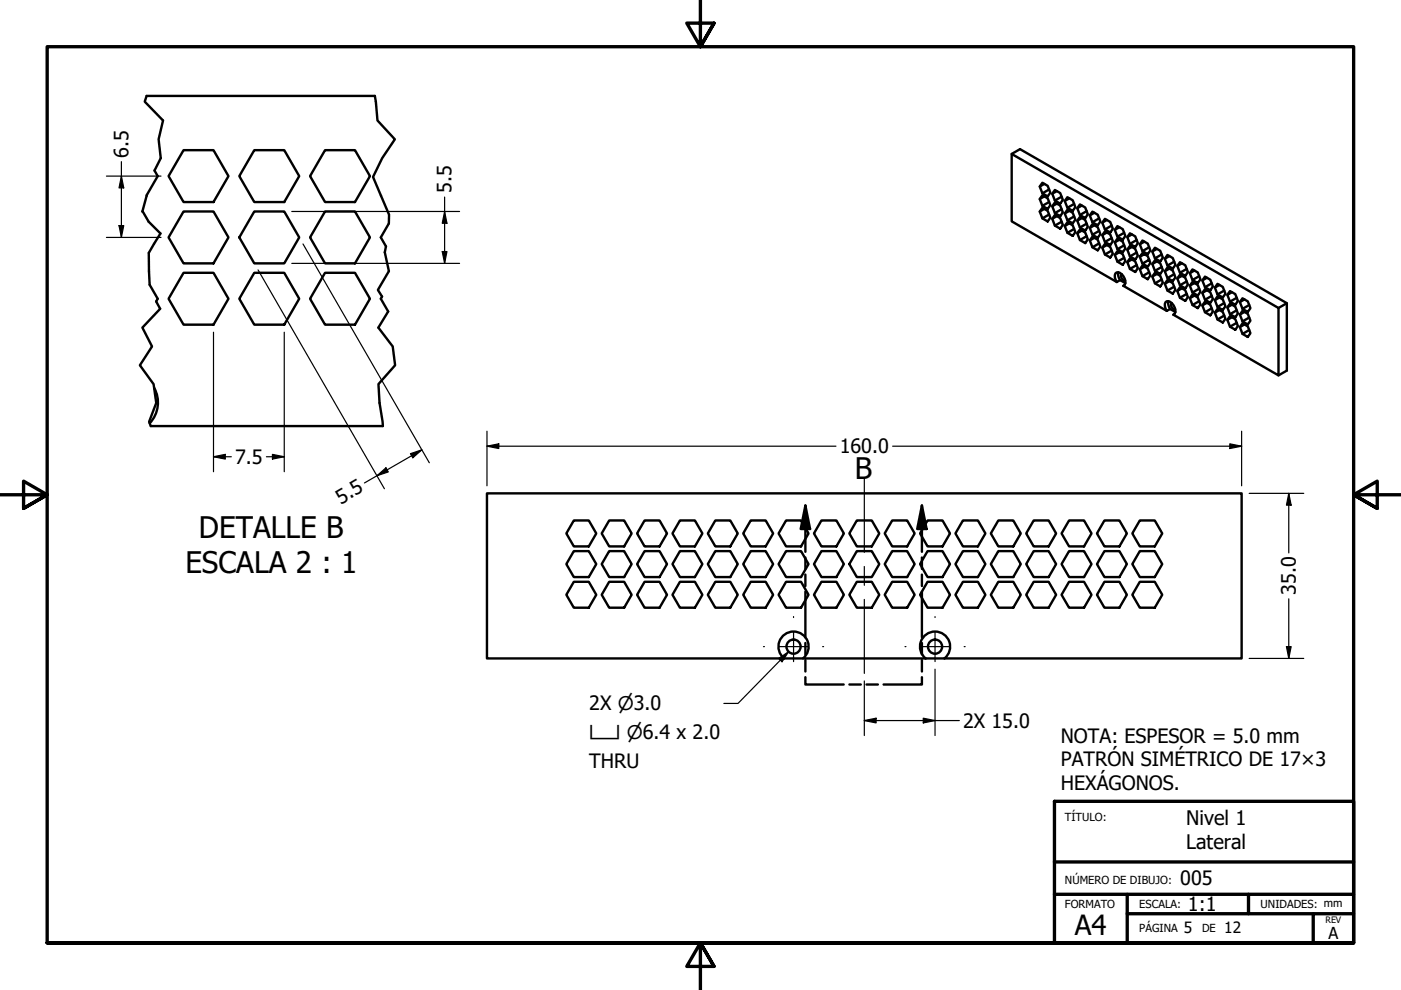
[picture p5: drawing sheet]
<svg xmlns="http://www.w3.org/2000/svg" width="297mm" height="210mm" viewBox="0 0 297 210" stroke-linecap="round" stroke-linejoin="round" font-family="sans-serif">
<defs><g id="words">
<g font-size="6.3">
<text x="181.3" y="101.5">B</text>
<text x="42.2" y="114">DETALLE B</text>
<text x="39.3" y="121.5">ESCALA 2 : 1</text>
</g>
<text font-size="5.9" x="227.9" y="198.3">A4</text>
<g font-size="4.2">
<text x="27.3" y="33.5" transform="rotate(-90 27.3 33.5)">6.5</text>
<text x="95.8" y="41" transform="rotate(-90 95.8 41)">5.5</text>
<text x="49.8" y="98.3">7.5</text>
<text x="178" y="96.1">160.0</text>
<text x="72.3" y="107" transform="rotate(-30 72.3 107)">5.5</text>
<text x="274.8" y="126.2" transform="rotate(-90 274.8 126.2)">35.0</text>
<text x="124.9" y="150.6">2X ⌀3.0</text>
<text x="204.2" y="154.3">2X 15.0</text>
<text x="224.9" y="157.4">NOTA: ESPESOR = 5.0 mm</text>
<text x="124.9" y="162.9">THRU</text>
<text x="224.9" y="162.5">PATRÓN SIMÉTRICO DE 17×3</text>
<text x="224.9" y="167.5">HEXÁGONOS.</text>
<text x="251.5" y="174.8">Nivel 1</text>
<text x="251.5" y="180">Lateral</text>
<text x="250.2" y="187.7">005</text>
<text x="251.9" y="193.2">1:1</text>
</g>
<text font-size="4" x="124.9" y="156.6">⌴ ⌀6.4 x 2.0</text>
<text font-size="3.5" x="281.6" y="199">A</text>
<g font-size="3.3">
<text x="251" y="197.8">5</text>
<text x="259.6" y="197.8">12</text>
</g>
<g font-size="2.4">
<text x="225.8" y="174">TÍTULO:</text>
<text x="225.8" y="187.3">NÚMERO DE DIBUJO:</text>
<text x="225.8" y="192.5">FORMATO</text>
<text x="241.6" y="197.6">PÁGINA</text>
<text x="241.6" y="192.5">ESCALA:</text>
<text x="254.9" y="197.6">DE</text>
<text x="267.3" y="192.5">UNIDADES: mm</text>
</g>
<text font-size="1.9" x="281" y="195.8">REV</text>
</g></defs>
<!-- layer: Visible (ANSI) -->
<g fill="none" stroke="#000" stroke-width=".51">
<path d="M31.1 20.3h48.4M32.8 36.2l.6 1.1-2.3 4M38.9 31.8h6.4l3.1 5.5-3.1 5.5h-6.4l-3.2-5.5zM53.9 31.8h6.4l3.1 5.5-3.1 5.5h-6.4l-3.2-5.5zM68.9 31.8h6.4l3.1 5.5-3.1 5.5h-6.4l-3.2-5.5zM214.5 32.6l1.8-1 56.5 32.7v14.3l-1.7 1M221 38.7l1.1 .7 .6 1.4-.6 .8-1.1-.6-.6-1.5zM221.4 39l-1 .5M30.2 44.8l1.3 2.2M32.6 51.7l-1.1 1.9M38.9 57.8h6.4l3.1 5.5-3.1 5.5h-6.4l-3.2-5.5zM38.9 44.8h6.4l3.1 5.5-3.1 5.5h-6.4l-3.2-5.5z"/>
<path d="M53.9 44.8h6.4l3.1 5.5-3.1 5.5h-6.4l-3.2-5.5zM53.9 57.8h6.4l3.1 5.5-3.1 5.5h-6.4l-3.2-5.5zM68.9 57.8h6.4l3.1 5.5-3.1 5.5h-6.4l-3.2-5.5zM68.9 44.8h6.4l3.1 5.5-3.1 5.5h-6.4l-3.2-5.5zM82.4 47.4l-1.7 2.9 1.1 1.9M221 44.1l1.1 .6 .6 1.5-.6 .8-1.1-.7-.6-1.4zM221 41.4l1.1 .7 .6 1.4-.6 .8-1.1-.7-.6-1.4zM221.4 41.6l-1 .6M221.4 44.3l-1 .6M222.4 40.2l-1.4 .8M222.4 42.8l-1.4 .8M222.4 45.5l-1.4 .8"/>
<path d="M223.7 45.6l1.1 .6 .5 1.5-.5 .8-1.1-.7-.6-1.4zM223.7 42.9l1.1 .7 .5 1.4-.5 .8-1.1-.6-.6-1.5zM223.7 40.3l1.1 .6 .5 1.5-.5 .8-1.1-.7-.6-1.4zM224.1 40.5l-1 .6M224.1 43.2l-1 .5M224.1 45.8l-1 .6M225.1 41.7l-1.4 .8M225.1 44.4l-1.4 .8M225.1 47l-1.4 .8M226.3 47.1l1.1 .7 .6 1.4-.6 .8-1.1-.6-.6-1.5zM226.3 44.5l1.1 .6 .6 1.5-.6 .8-1.1-.7-.6-1.4zM226.3 41.8l1.1 .7 .6 1.4-.6 .8-1.1-.6-.6-1.5z"/>
<path d="M226.7 42.1l-1 .5M226.7 44.7l-1 .6M226.7 47.4l-1 .5M227.7 43.2l-1.4 .9M227.7 45.9l-1.4 .8M227.7 48.5l-1.4 .9M229 48.6l1.1 .7 .5 1.4-.5 .8-1.1-.6-.6-1.5zM229 46l1.1 .6 .5 1.5-.5 .8-1.1-.7-.6-1.4zM229 43.3l1.1 .7 .5 1.4-.5 .8-1.1-.6-.6-1.5zM229.4 43.6l-1 .5M229.4 46.2l-1 .6M229.4 48.9l-1 .5"/>
<path d="M230.4 44.8l-1.4 .8M230.4 47.4l-1.4 .8M230.4 50.1l-1.4 .8M231.6 50.2l1.1 .6 .6 1.5-.6 .8-1.1-.7-.5-1.4zM231.6 47.5l1.1 .7 .6 1.4-.6 .8-1.1-.6-.5-1.5zM231.6 44.9l1.1 .6 .6 1.5-.6 .8-1.1-.7-.5-1.4zM232 45.1l-.9 .6M232 47.8l-.9 .5M232 50.4l-.9 .6M233 46.3l-1.4 .8M233 49l-1.4 .8M233 51.6l-1.4 .8"/>
<path d="M234.3 51.7l1.1 .7 .6 1.4-.6 .8-1.1-.6-.6-1.5zM234.3 49.1l1.1 .6 .6 1.5-.6 .8-1.1-.7-.6-1.4zM234.3 46.4l1.1 .7 .6 1.4-.6 .8-1.1-.7-.6-1.4zM234.7 46.6l-1 .6M234.7 49.3l-1 .6M234.7 51.9l-1 .6M235.7 47.8l-1.4 .8M235.7 50.5l-1.4 .8M235.7 53.1l-1.4 .9M236.8 59.8l-22.3-12.9v-14.3l56.6 32.7v14.3l-22.3-12.9M236.8 59.8a1.51 1.51 0 0 1-.1-2 1.98 1.98 0 0 1 1.7 2.6l-.2 .2M236.9 53.2l1.1 .7 .6 1.4-.6 .8-1.1-.6-.5-1.5z"/>
<path d="M236.9 50.6l1.1 .6 .6 1.5-.6 .8-1.1-.7-.5-1.4zM236.9 47.9l1.1 .7 .6 1.4-.6 .8-1.1-.6-.5-1.5zM237.1 57.7a2.03 2.03 0 0 0 .4 1.7M237.3 48.2l-.9 .5M237.3 50.8l-.9 .6M237.3 53.5l-.9 .5M237.5 59.4l1.1 .6M237.5 59.4l-.7 .4M237.8 58.1a.86 .86 0 0 0 .8 1.3M238.3 49.4l-1.4 .8M238.3 52l-1.4 .8M238.3 54.7l-1.4 .8"/>
<path d="M239.6 54.8l1.1 .6 .6 1.5-.6 .8-1.1-.7-.6-1.4zM239.6 52.1l1.1 .7 .6 1.4-.6 .8-1.1-.6-.6-1.5zM239.6 49.5l1.1 .6 .6 1.5-.6 .8-1.1-.7-.6-1.4zM240 49.7l-1 .6M240 52.4l-1 .5M240 55l-1 .6M241 50.9l-1.4 .8M241 53.5l-1.4 .9M241 56.2l-1.4 .8M241.7 54.4l.5 1.5M242.2 56.3l1.1 .7 .6 1.4-.6 .8-1.1-.6-.5-1.5zM242.2 51l1.1 .6 .6 1.5-.6 .8-1.1-.7-.5-1.4z"/>
<path d="M242.6 53.9l-.9 .5 .5-.7 1.1 .6 .6 1.4-.6 .8-1.1-.6 1.4-.8M242.6 51.2l-.9 .6M242.6 56.5l-.9 .6M243.6 52.4l-1.4 .8M243.6 57.7l-1.4 .9M244.9 57.8l1.1 .7 .6 1.4-.6 .8-1.1-.6-.6-1.5zM244.9 55.2l1.1 .6 .6 1.5-.6 .8-1.1-.7-.6-1.4zM244.9 52.5l1.1 .7 .6 1.4-.6 .8-1.1-.6-.6-1.5zM245.3 52.8l-1 .5M245.3 55.4l-1 .6M245.3 58.1l-1 .5M246.3 54l-1.4 .8"/>
<path d="M246.3 56.6l-1.4 .8M246.3 59.3l-1.4 .8M247.5 59.4l1.1 .6 .6 1.5-.6 .8-1.1-.7-.5-1.4zM247.5 56.7l1.1 .7 .6 1.4-.6 .8-1.1-.6-.5-1.5zM247.5 54.1l1.1 .6 .6 1.5-.6 .8-1.1-.7-.5-1.4zM247.9 54.3l-.9 .6M247.9 57l-.9 .5M247.9 59.6l-.9 .6M248.9 55.5l-1.4 .8M248.9 58.1l-1.4 .9M250.2 58.2l1.1 .7 .6 1.4-.6 .8-1.1-.6-.6-1.5zM250.2 55.6l1.1 .6 .6 1.5-.6 .8-1.1-.7-.6-1.4z"/>
<path d="M250.6 55.8l-1 .6M250.6 58.5l-1 .5M251.6 57l-1.4 .8M251.6 59.7l-1.4 .8M252.8 59.8l1.2 .6 .5 1.5-.5 .8-1.2-.7-.5-1.4zM252.8 57.1l1.2 .7 .5 1.4-.5 .8-1.2-.6-.5-1.5zM253.2 57.4l-.9 .5M254.3 58.5l-1.5 .9M255.5 58.7l1.1 .6 .6 1.4-.6 .8-1.1-.6-.6-1.4zM255.9 58.9l-1 .6M31.7 60.4l1.7 2.9-.3 .6M81 62.9l-.3 .4 1.6 2.7"/>
<path d="M238.2 60.6l9.2 5.3M238.4 60.5l-.2 .1M247.4 65.9a1.52 1.52 0 0 1 0-2 1.98 1.98 0 0 1 1.7 2.6l-.3 .2M247.7 63.9a2.02 2.02 0 0 0 .4 1.6M248.1 65.5l1.1 .7M248.1 65.5l-.7 .4M248.4 64.2a.86 .86 0 0 0 .8 1.3M248.9 60.8l-1.4 .8M249 66.6l-.2 .1M250.2 60.9l1.1 .6 .6 1.5-.6 .8-1.1-.7-.6-1.4zM250.6 61.1l-1 .6M251.6 62.3l-1.4 .8"/>
<path d="M252.8 62.4l1.2 .7 .5 1.4-.5 .8-1.2-.6-.5-1.5zM253.2 60l-.9 .6M253.2 62.7l-.9 .5M254.3 61.2l-1.5 .8M254.3 63.9l-1.5 .8M255.5 64l1.1 .6 .6 1.5-.6 .8-1.1-.7-.6-1.4zM255.5 61.3l1.1 .7 .6 1.4-.6 .8-1.1-.6-.6-1.5zM255.9 61.5l-1 .6M255.9 64.2l-1 .6M256.9 60.1l-1.4 .8M256.9 62.7l-1.4 .9M256.9 65.4l-1.4 .8"/>
<path d="M258.1 65.5l1.2 .6 .5 1.5-.5 .8-1.2-.7-.5-1.4zM258.1 62.8l1.2 .7 .5 1.4-.5 .8-1.2-.6-.5-1.5zM258.1 60.2l1.2 .6 .5 1.5-.5 .8-1.2-.7-.5-1.4zM258.5 60.4l-.9 .6M258.5 63.1l-.9 .5M258.5 65.7l-.9 .6M259.6 61.6l-1.5 .8M259.6 64.3l-1.5 .8M259.6 66.9l-1.5 .8M260.8 67l1.1 .7 .6 1.4-.6 .8-1.1-.6-.6-1.5zM260.8 64.4l1.1 .6 .6 1.5-.6 .8-1.1-.7-.6-1.4zM260.8 61.7l1.1 .7 .6 1.4-.6 .8-1.1-.6-.6-1.5z"/>
<path d="M261.2 62l-1 .5M261.2 64.6l-1 .6M261.2 67.3l-1 .5M262.2 63.1l-1.4 .9M262.2 65.8l-1.4 .8M262.2 68.4l-1.4 .9M263.4 68.6l1.2 .6 .5 1.4-.5 .8-1.2-.6-.5-1.4zM263.4 65.9l1.2 .6 .5 1.5-.5 .8-1.2-.7-.5-1.4zM263.4 63.2l1.2 .7 .5 1.4-.5 .8-1.2-.6-.5-1.5zM263.8 63.5l-.9 .5M263.8 66.1l-.9 .6M263.8 68.8l-.9 .6"/>
<path d="M264.9 64.7l-1.5 .8M264.9 67.3l-1.5 .8M264.9 70l-1.5 .8M272.8 64.3l-1.7 1M32 90.3h49.2M32.7 82.2a6.4 6.4 0 0 1-1 7.5M121.7 116.8h3.1l1.6 2.8-1.6 2.8h-3.1l-1.6-2.8zM121.7 110.4h3.1l1.6 2.7-1.6 2.7h-3.1l-1.6-2.7zM129.2 116.8h3.1l1.6 2.8-1.6 2.8h-3.1l-1.6-2.8zM129.2 110.4h3.1l1.6 2.7-1.6 2.7h-3.1l-1.6-2.7zM136.7 116.8h3.1l1.6 2.8-1.6 2.8h-3.1l-1.6-2.8zM136.7 110.4h3.1l1.6 2.7-1.6 2.7h-3.1l-1.6-2.7z"/>
<path d="M144.2 116.8h3.1l1.6 2.8-1.6 2.8h-3.1l-1.6-2.8zM144.2 110.4h3.1l1.6 2.7-1.6 2.7h-3.1l-1.6-2.7zM151.7 116.8h3.1l1.6 2.8-1.6 2.8h-3.1l-1.6-2.8zM151.7 110.4h3.1l1.6 2.7-1.6 2.7h-3.1l-1.6-2.7zM159.2 116.8h3.1l1.6 2.8-1.6 2.8h-3.1l-1.6-2.8zM159.2 110.4h3.1l1.6 2.7-1.6 2.7h-3.1l-1.6-2.7zM166.7 116.8h3.1l1.6 2.8-1.6 2.8h-3.1l-1.6-2.8zM166.7 110.4h3.1l1.6 2.7-1.6 2.7h-3.1l-1.6-2.7zM174.2 116.8h3.1l1.6 2.8-1.6 2.8h-3.1l-1.6-2.8zM174.2 110.4h3.1l1.6 2.7-1.6 2.7h-3.1l-1.6-2.7zM181.7 116.8h3.1l1.6 2.8-1.6 2.8h-3.1l-1.6-2.8zM181.7 110.4h3.1l1.6 2.7-1.6 2.7h-3.1l-1.6-2.7z"/>
<path d="M189.2 116.8h3.1l1.6 2.8-1.6 2.8h-3.1l-1.6-2.8zM189.2 110.4h3.1l1.6 2.7-1.6 2.7h-3.1l-1.6-2.7zM196.7 116.8h3.1l1.6 2.8-1.6 2.8h-3.1l-1.6-2.8zM196.7 110.4h3.1l1.6 2.7-1.6 2.7h-3.1l-1.6-2.7zM204.2 116.8h3.1l1.6 2.8-1.6 2.8h-3.1l-1.6-2.8zM204.2 110.4h3.1l1.6 2.7-1.6 2.7h-3.1l-1.6-2.7zM211.7 116.8h3.1l1.6 2.8-1.6 2.8h-3.1l-1.6-2.8zM211.7 110.4h3.1l1.6 2.7-1.6 2.7h-3.1l-1.6-2.7zM219.2 116.8h3.1l1.6 2.8-1.6 2.8h-3.1l-1.6-2.8zM219.2 110.4h3.1l1.6 2.7-1.6 2.7h-3.1l-1.6-2.7zM226.7 116.8h3.1l1.6 2.8-1.6 2.8h-3.1l-1.6-2.8zM226.7 110.4h3.1l1.6 2.7-1.6 2.7h-3.1l-1.6-2.7z"/>
<path d="M234.2 116.8h3.1l1.6 2.8-1.6 2.8h-3.1l-1.6-2.8zM234.2 110.4h3.1l1.6 2.7-1.6 2.7h-3.1l-1.6-2.7zM241.7 116.8h3.1l1.6 2.8-1.6 2.8h-3.1l-1.6-2.8zM241.7 110.4h3.1l1.6 2.7-1.6 2.7h-3.1l-1.6-2.7zM121.7 123.4h3.1l1.6 2.7-1.6 2.8h-3.1l-1.6-2.8zM129.2 123.4h3.1l1.6 2.7-1.6 2.8h-3.1l-1.6-2.8zM136.7 123.4h3.1l1.6 2.7-1.6 2.8h-3.1l-1.6-2.8zM144.2 123.4h3.1l1.6 2.7-1.6 2.8h-3.1l-1.6-2.8zM151.7 123.4h3.1l1.6 2.7-1.6 2.8h-3.1l-1.6-2.8zM159.2 123.4h3.1l1.6 2.7-1.6 2.8h-3.1l-1.6-2.8zM166.2 139.6h-63v-35h160v35h-63M166.2 139.6h30.1"/>
<path d="M166.2 139.6a3.2 3.2 0 0 1-.3-4.7 3.2 3.2 0 0 1 4.7 0 3.2 3.2 0 0 1-.4 4.7M166.7 123.4h3.1l1.6 2.7-1.6 2.8h-3.1l-1.6-2.8zM174.2 123.4h3.1l1.6 2.7-1.6 2.8h-3.1l-1.6-2.8zM181.7 123.4h3.1l1.6 2.7-1.6 2.8h-3.1l-1.6-2.8zM189.2 123.4h3.1l1.6 2.7-1.6 2.8h-3.1l-1.6-2.8zM196.3 139.6h3.9M196.3 139.6a3.2 3.2 0 0 1-.4-4.7 3.2 3.2 0 0 1 4.7 0 3.2 3.2 0 0 1-.4 4.7M196.7 123.4h3.1l1.6 2.7-1.6 2.8h-3.1l-1.6-2.8zM204.2 123.4h3.1l1.6 2.7-1.6 2.8h-3.1l-1.6-2.8zM211.7 123.4h3.1l1.6 2.7-1.6 2.8h-3.1l-1.6-2.8zM219.2 123.4h3.1l1.6 2.7-1.6 2.8h-3.1l-1.6-2.8zM226.7 123.4h3.1l1.6 2.7-1.6 2.8h-3.1l-1.6-2.8z"/>
<path d="M234.2 123.4h3.1l1.6 2.7-1.6 2.8h-3.1l-1.6-2.8zM241.7 123.4h3.1l1.6 2.7-1.6 2.8h-3.1l-1.6-2.8z"/>
<circle cx="168.2" cy="137.1" r="1.5"/>
<circle cx="198.2" cy="137.1" r="1.5"/>
</g>
<!-- layer: Break Line (ANSI) -->
<path d="M31.1 20.3l-.4 1.3 3.9 3.9-1 4 .5 4-1.3 2.7M79.5 20.3l.5 5.2 3.7 4-2.7 4-1.9 4 3.4 8-.1 1.9M31.1 41.3l-.9 3.5M31.5 47l2.5 2.5-1.4 2.2M31.5 53.6l.2 6.8M81.8 52.2l-.2 1.3 .9 4-2.4 4 .9 1.4M33.1 63.9l.9 1.6-3.8 4 2 4-2.5 3.9 2.9 4 .5 4-1.5 4 .4 .9M82.3 66l-2.1 3.5 3.1 4 .5 3.9-3.6 4 .3 4 .7 4.9" fill="none" stroke="#000" stroke-width=".51"/>
<!-- layer: Detail Boundary (ANSI) -->
<g fill="none" stroke="#000" stroke-width=".51">
<path d="M170.8 107.2l1 5h-2zM170.8 107.2v9.8M170.8 118.2v2.4M195.5 107.2l1 5h-2zM195.5 107.2v9.8M195.5 118.2v2.4M170.8 121.8v2.4M170.8 125.5v9.6M170.8 136.3v2.5M170.8 140v2.4M195.5 121.8v2.4M195.5 125.5v9.6"/>
<path d="M195.5 136.3v2.5M195.5 140v2.4M170.8 143.6v1.5h8.1M180.1 145.1h2.4M183.7 145.1h2.4M195.5 143.6v1.5h-8.2"/>
</g>
<path d="M170.8 107.2l1 5h-2zM195.5 107.2l1 5h-2z" fill="#000"/>
<!-- layer: Border (ANSI) -->
<path d="M148.5 0v9.9l-2.9-5h5.8l-2.9 5 2.9-5M0 104.9h10l-5-2.9v5.8l5-2.9-5 2.9M297 104.9h-10l5-2.9v5.8l-5-2.9 5 2.9M10 199.9v-190h277v190h-277h277M151.4 204.9l-2.9-5 2.9 5h-5.8l2.9-5v10" fill="none" stroke="#000" stroke-width=".71"/>
<!-- layer: Title (ANSI) -->
<path d="M223.6 169.9h63.4v30h-63.4zM223.6 189.6h63.4M223.6 182.8h63.4M239 189.6v10.3M239 193.7h39.4M264.7 189.6v4.1M287 193.7h-8.6v6.2" fill="none" stroke="#000" stroke-width=".71"/>
<!-- layer: Centerline (ANSI) -->
<path d="M183.3 101.4v15.7M183.3 120.1v4M183.3 127.1v15.7" fill="none" stroke="#000" stroke-width=".25"/>
<!-- layer: Dimension (ANSI) -->
<g fill="none" stroke="#000" stroke-width=".25">
<path d="M22.6 37.3h11.5M25.7 37.3l.5 2.5h-1zM25.7 34.3v16M22.6 50.3h11.5M25.2 47.8h1l-.5 2.5zM54.7 57.2l26.8 46.4M61.9 44.8h35.5M61.9 55.8h35.5M64.2 51.7l26.8 46.4M93.8 53.3h1l-.5 2.5zM94.3 44.8l.5 2.5h-1zM94.3 41.8v14"/>
<path d="M45.3 70.4v29.6M60.3 70.4v29.6M45.3 96.8l2.5-.5v1zM45.3 96.8h3.7M56.5 96.8h3.8M57.8 96.3l2.5 .5-2.5 .5zM87 96.2l2.4-.8-1.9 1.7zM89.4 95.4l-12.1 7M103.2 94.6l2.5-.5v1zM103.2 94.6h74M103.2 91.4v11.6M189.3 94.6h73.9"/>
<path d="M260.7 94.1l2.5 .5-2.5 .5zM263.2 91.4v11.6M79.9 100.9l1.9-1.7 .5 .9zM264.8 104.6h11.6M273.2 104.6l.5 2.5h-1zM273.2 104.6v12.6M165.1 139.6l2.1-1.4-1.4 2.1zM167.2 138.2l-10.7 10.9h-3M264.8 139.6h11.6M272.7 137.1h1l-.5 2.5zM273.2 127v12.6M183.3 152.8l2.4-.5v1z"/>
<path d="M183.3 152.8h20.1M183.3 144.4v11.5M195.7 152.3l2.5 .5-2.5 .5zM198.2 141.9v14"/>
</g>
<g fill="#000">
<path d="M25.7 37.3l.5 2.5h-1zM25.2 47.8h1l-.5 2.5zM93.8 53.3h1l-.5 2.5zM94.3 44.8l.5 2.5h-1zM45.3 96.8l2.5-.5v1zM57.8 96.3l2.5 .5-2.5 .5zM79.9 100.9l1.9-1.7 .5 .9zM87 96.2l2.4-.8-1.9 1.7zM103.2 94.6l2.5-.5v1zM260.7 94.1l2.5 .5-2.5 .5zM273.2 104.6l.5 2.5h-1zM272.7 137.1h1l-.5 2.5z"/>
<path d="M165.1 139.6l2.1-1.4-1.4 2.1zM183.3 152.8l2.4-.5v1zM195.7 152.3l2.5 .5-2.5 .5z"/>
</g>
<!-- layer: Center Mark (ANSI) -->
<path d="M161.9 137.1h.2M165.1 137.1h6.3M168.2 130.7v.2M168.2 133.9v6.4M174.4 137.1h.2M191.9 137.1h.2M195.1 137.1h6.3M198.2 130.7v.2M198.2 133.9v6.4M204.4 137.1h.2" fill="none" stroke="#000" stroke-width=".25"/>
<use href="#words"/>
</svg>
